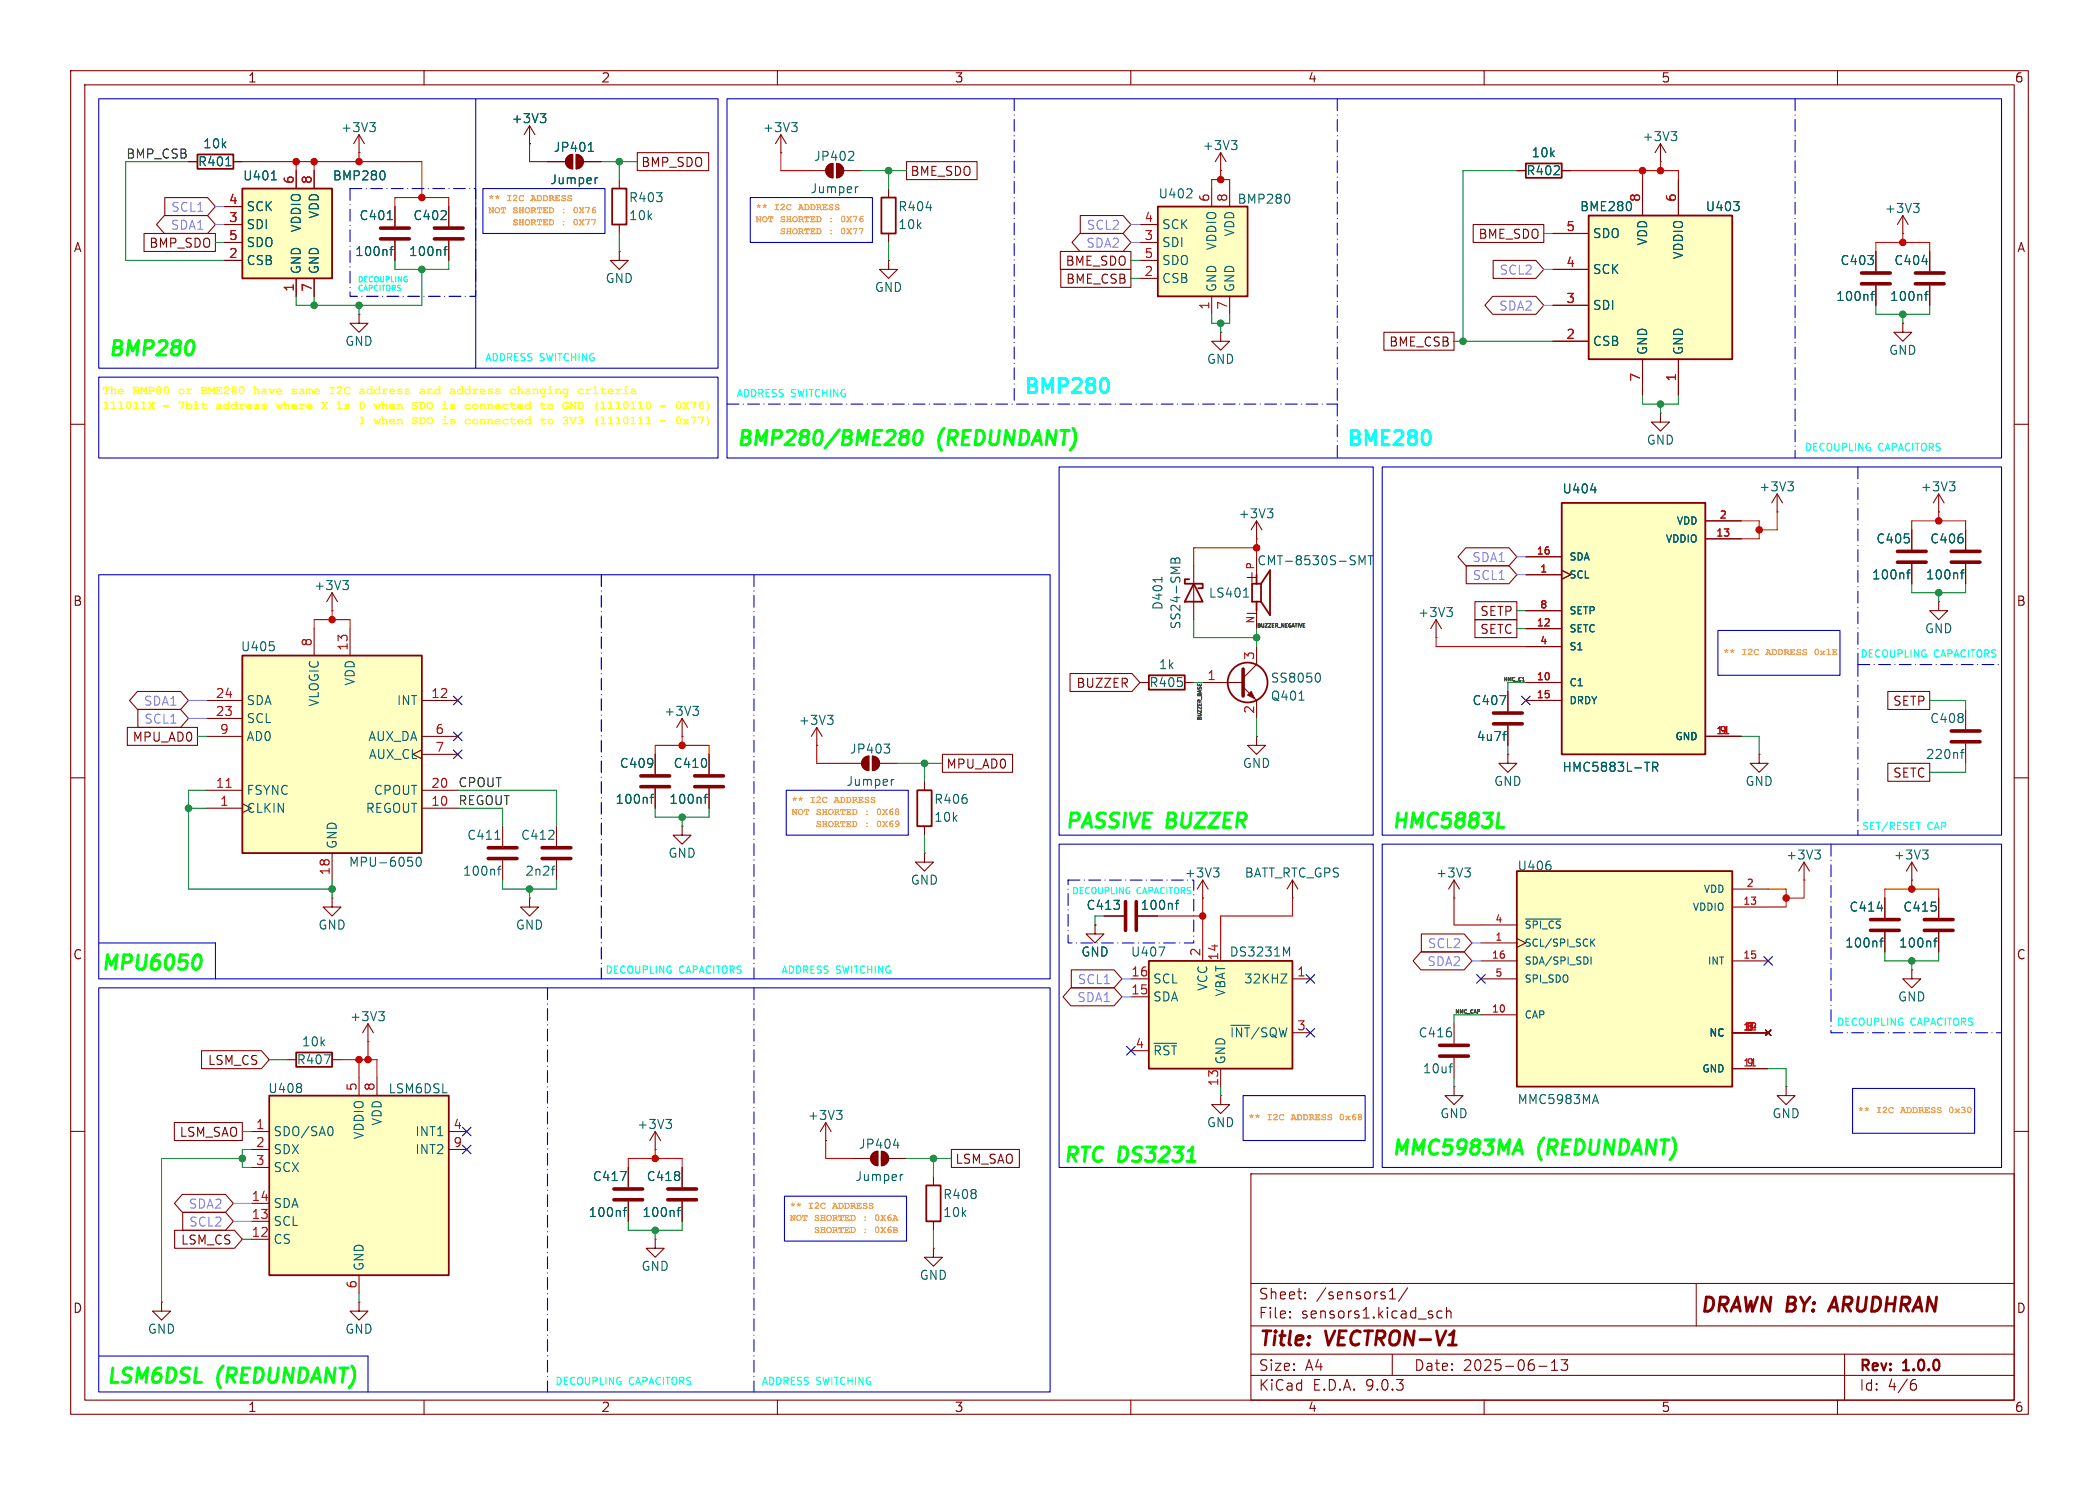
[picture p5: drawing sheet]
<svg xmlns="http://www.w3.org/2000/svg" width="297mm" height="210mm" viewBox="0 0 297 210" stroke-linecap="round" stroke-linejoin="round" font-family="sans-serif">
<defs><g id="words">
<g font-size="2.8" fill="#0f0">
<text x="15.2" y="50.9">BMP280</text>
<text x="104.1" y="63.6">BMP280/BME280</text>
<text x="132.8" y="63.6">(REDUNDANT)</text>
<text x="150.6" y="117.7">PASSIVE</text>
<text x="165.2" y="117.7">BUZZER</text>
<text x="196.8" y="117.7">HMC5883L</text>
<text x="14.2" y="137.8">MPU6050</text>
<text x="150.4" y="165">RTC DS3231</text>
<text x="196.8" y="163.9">MMC5983MA</text>
<text x="217.7" y="163.9">(REDUNDANT)</text>
<text x="15" y="196.2">LSM6DSL</text>
<text x="30.8" y="196.2">(REDUNDANT)</text>
</g>
<g font-size="2.8" fill="#0ff">
<text x="144.8" y="56.2">BMP280</text>
<text x="190.5" y="63.6">BME280</text>
</g>
<g font-size="2.8" fill="#840000">
<text x="178" y="190.9">Title:</text>
<text x="187.7" y="190.9">VECTRON-V1</text>
<text x="240.5" y="186.1">DRAWN BY:</text>
<text x="259.9" y="186.1">ARUDHRAN</text>
</g>
<text font-size="2.5" fill="#006464" x="176" y="82.6">+</text>
<text font-size="2.5" fill="#a90000" x="176" y="87.7">-</text>
<g font-size="2.1" fill="#840000">
<text x="178" y="184">Sheet:</text>
<text x="186.2" y="184">/sensors1/</text>
<text x="178" y="186.7">File:</text>
<text x="184.1" y="186.7">sensors1.kicad_sch</text>
<text x="178" y="196.9">KiCad</text>
<text x="178" y="194.1">Size:</text>
<text x="184.7" y="194.1">A4</text>
<text x="185.7" y="196.9">E.D.A.</text>
<text x="193.3" y="196.9">9.0.3</text>
<text x="200" y="194.1">Date:</text>
<text x="207" y="194.1">2025-06-13</text>
<text x="263" y="194.3">Rev:</text>
<text x="263" y="196.9">Id:</text>
<text x="267.1" y="196.9">4/6</text>
<text x="269.4" y="194.3">1.0.0</text>
</g>
<g font-size="1.8" fill="#840000">
<text x="35" y="11.9">1</text>
<text x="85" y="11.9">2</text>
<text x="135" y="11.9">3</text>
<text x="185" y="11.9">4</text>
<text x="235" y="11.9">5</text>
<text x="285" y="11.9">6</text>
<text x="90.6" y="23.8">BMP_SDO</text>
<text x="128.7" y="25.1">BME_SDO</text>
<text x="10.3" y="35.9">A</text>
<text x="21" y="35.2">BMP_SDO</text>
<text x="209.1" y="34">BME_SDO</text>
<text x="285.3" y="35.9">A</text>
<text x="150.7" y="37.8">BME_SDO</text>
<text x="150.8" y="40.3">BME_CSB</text>
<text x="196.5" y="49.2">BME_CSB</text>
<text x="10.3" y="85.9">B</text>
<text x="209.4" y="89.9">SETC</text>
<text x="209.4" y="87.3">SETP</text>
<text x="285.3" y="85.9">B</text>
<text x="152.2" y="97.5">BUZZER</text>
<text x="267.8" y="100">SETP</text>
<text x="18.7" y="105.1">MPU_AD0</text>
<text x="133.8" y="108.9">MPU_AD0</text>
<text x="267.8" y="110.2">SETC</text>
<text x="10.3" y="135.9">C</text>
<text x="285.3" y="135.9">C</text>
<text x="29.3" y="150.8">LSM_CS</text>
<text x="25.3" y="161">LSM_SAO</text>
<text x="135.1" y="164.8">LSM_SAO</text>
<text x="25.5" y="176.2">LSM_CS</text>
<text x="10.3" y="185.9">D</text>
<text x="285.3" y="185.9">D</text>
<text x="35" y="199.9">1</text>
<text x="85" y="199.9">2</text>
<text x="135" y="199.9">3</text>
<text x="185" y="199.9">4</text>
<text x="235" y="199.9">5</text>
<text x="285" y="199.9">6</text>
</g>
<g font-size="1.8" fill="#006464">
<text x="72.3" y="17.6">+3V3</text>
<text x="27.9" y="23.7">R401</text>
<text x="28.7" y="21.2">10k</text>
<text x="48.2" y="18.9">+3V3</text>
<text x="78.2" y="21.7">JP401</text>
<text x="107.8" y="18.9">+3V3</text>
<text x="115.1" y="23">JP402</text>
<text x="170.1" y="21.4">+3V3</text>
<text x="216.6" y="22.5">10k</text>
<text x="232.3" y="20.2">+3V3</text>
<text x="34.3" y="25.7">U401</text>
<text x="47" y="25.7">BMP280</text>
<text x="77.8" y="26.3">Jumper</text>
<text x="88.9" y="28.8">R403</text>
<text x="114.6" y="27.5">Jumper</text>
<text x="163.8" y="28.3">U402</text>
<text x="175" y="29">BMP280</text>
<text x="215.9" y="25">R402</text>
<text x="34.8" y="30.1">SCK</text>
<text x="34.8" y="32.6">SDI</text>
<text x="34.8" y="35.2">SDO</text>
<text x="42.8" y="32.9" transform="rotate(-90 42.8 32.9)">VDDIO</text>
<text x="45.3" y="31" transform="rotate(-90 45.3 31)">VDD</text>
<text x="50.8" y="31.3">C401</text>
<text x="58.4" y="31.3">C402</text>
<text x="88.9" y="31.3">10k</text>
<text x="127" y="30.1">R404</text>
<text x="127" y="32.6">10k</text>
<text x="164.3" y="32.6">SCK</text>
<text x="164.3" y="35.2">SDI</text>
<text x="172.3" y="35.5" transform="rotate(-90 172.3 35.5)">VDDIO</text>
<text x="174.9" y="33.5" transform="rotate(-90 174.9 33.5)">VDD</text>
<text x="223.5" y="30.1">BME280</text>
<text x="225.3" y="33.9">SDO</text>
<text x="233.3" y="34.8" transform="rotate(-90 233.3 34.8)">VDD</text>
<text x="241.3" y="30.1">U403</text>
<text x="266.6" y="30.3">+3V3</text>
<text x="34.8" y="37.7">CSB</text>
<text x="42.8" y="38.9" transform="rotate(-90 42.8 38.9)">GND</text>
<text x="45.3" y="38.9" transform="rotate(-90 45.3 38.9)">GND</text>
<text x="50.2" y="36.4">100nf</text>
<text x="57.8" y="36.4">100nf</text>
<text x="85.6" y="40.2">GND</text>
<text x="123.7" y="41.5">GND</text>
<text x="164.3" y="37.7">SDO</text>
<text x="164.3" y="40.2">CSB</text>
<text x="172.3" y="41.4" transform="rotate(-90 172.3 41.4)">GND</text>
<text x="174.9" y="41.4" transform="rotate(-90 174.9 41.4)">GND</text>
<text x="225.3" y="39">SCK</text>
<text x="238.4" y="36.8" transform="rotate(-90 238.4 36.8)">VDDIO</text>
<text x="260.3" y="37.7">C403</text>
<text x="267.9" y="37.7">C404</text>
<text x="225.3" y="44">SDI</text>
<text x="259.7" y="42.8">100nf</text>
<text x="267.3" y="42.8">100nf</text>
<text x="48.8" y="49.1">GND</text>
<text x="170.7" y="51.7">GND</text>
<text x="225.3" y="49.1">CSB</text>
<text x="233.3" y="50.3" transform="rotate(-90 233.3 50.3)">GND</text>
<text x="238.4" y="50.3" transform="rotate(-90 238.4 50.3)">GND</text>
<text x="267.2" y="50.4">GND</text>
<text x="232.9" y="63.1">GND</text>
<text x="221" y="70">U404</text>
<text x="248.8" y="69.7">+3V3</text>
<text x="271.7" y="69.7">+3V3</text>
<text x="175.2" y="73.5">+3V3</text>
<text x="265.4" y="77.1">C405</text>
<text x="273" y="77.1">C406</text>
<text x="44.3" y="83.7">+3V3</text>
<text x="177.8" y="80.1">CMT-8530S-SMT</text>
<text x="264.8" y="82.1">100nf</text>
<text x="272.4" y="82.1">100nf</text>
<text x="164.7" y="86.4" transform="rotate(-90 164.7 86.4)">D401</text>
<text x="167.2" y="89.1" transform="rotate(-90 167.2 89.1)">SS24-SMB</text>
<text x="171" y="84.7">LS401</text>
<text x="200.6" y="87.5">+3V3</text>
<text x="272.3" y="89.8">GND</text>
<text x="34" y="92.3">U405</text>
<text x="163.9" y="94.8">1k</text>
<text x="34.8" y="99.9">SDA</text>
<text x="45.3" y="100" transform="rotate(-90 45.3 100)">VLOGIC</text>
<text x="50.4" y="97" transform="rotate(-90 50.4 97)">VDD</text>
<text x="56.1" y="99.9">INT</text>
<text x="93.9" y="101.4">+3V3</text>
<text x="162.5" y="97.4">R405</text>
<text x="179.7" y="99.3">Q401</text>
<text x="179.7" y="96.7">SS8050</text>
<text x="208.2" y="99.9">C407</text>
<text x="34.8" y="102.5">SCL</text>
<text x="34.8" y="105">AD0</text>
<text x="52" y="105">AUX_DA</text>
<text x="52.1" y="107.5">AUX_CL</text>
<text x="112.9" y="102.7">+3V3</text>
<text x="120.2" y="106.8">JP403</text>
<text x="208.9" y="105">4u7f</text>
<text x="272.4" y="107.5">220nf</text>
<text x="273" y="102.5">C408</text>
<text x="34.8" y="112.6">FSYNC</text>
<text x="52.8" y="112.6">CPOUT</text>
<text x="87" y="113.9">100nf</text>
<text x="87.6" y="108.8">C409</text>
<text x="94.6" y="113.9">100nf</text>
<text x="95.2" y="108.8">C410</text>
<text x="119.7" y="111.4">Jumper</text>
<text x="132.1" y="113.9">R406</text>
<text x="175.8" y="108.8">GND</text>
<text x="211.3" y="111.4">GND</text>
<text x="221" y="109.4">HMC5883L-TR</text>
<text x="246.9" y="111.4">GND</text>
<text x="34.8" y="115.2">CLKIN</text>
<text x="51.7" y="115.2">REGOUT</text>
<text x="66" y="119">C411</text>
<text x="73.6" y="119">C412</text>
<text x="132.1" y="116.4">10k</text>
<text x="47.9" y="120.1" transform="rotate(-90 47.9 120.1)">GND</text>
<text x="49.3" y="122.8">MPU-6050</text>
<text x="65.4" y="124.1">100nf</text>
<text x="74.2" y="124.1">2n2f</text>
<text x="94.5" y="121.5">GND</text>
<text x="128.8" y="125.3">GND</text>
<text x="167.5" y="124.3">+3V3</text>
<text x="176" y="124.3">BATT_RTC_GPS</text>
<text x="203.1" y="124.3">+3V3</text>
<text x="214.6" y="123.3">U406</text>
<text x="252.6" y="121.8">+3V3</text>
<text x="267.9" y="121.8">+3V3</text>
<text x="45" y="131.7">GND</text>
<text x="72.9" y="131.7">GND</text>
<text x="153.6" y="128.9">C413</text>
<text x="161.3" y="128.9">100nf</text>
<text x="261.6" y="129.1">C414</text>
<text x="269.2" y="129.1">C415</text>
<text x="152.9" y="135.5">GND</text>
<text x="159.9" y="135.5">U407</text>
<text x="173.9" y="135.5">DS3231M</text>
<text x="261" y="134.2">100nf</text>
<text x="268.6" y="134.2">100nf</text>
<text x="163.1" y="139.3">SCL</text>
<text x="163.1" y="141.8">SDA</text>
<text x="171" y="140.2" transform="rotate(-90 171 140.2)">VCC</text>
<text x="173.6" y="141" transform="rotate(-90 173.6 141)">VBAT</text>
<text x="175.9" y="139.3">32KHZ</text>
<text x="268.5" y="141.8">GND</text>
<text x="42.6" y="148.2">10k</text>
<text x="49.4" y="144.6">+3V3</text>
<text x="163.1" y="149.5">~{RST}</text>
<text x="173.9" y="146.9">~{INT}/SQW</text>
<text x="200.6" y="146.9">C416</text>
<text x="37.9" y="154.8">U408</text>
<text x="41.9" y="150.7">R407</text>
<text x="54.9" y="154.8">LSM6DSL</text>
<text x="173.6" y="150.6" transform="rotate(-90 173.6 150.6)">GND</text>
<text x="201.2" y="152">10uf</text>
<text x="38.6" y="160.9">SDO/SA0</text>
<text x="51.7" y="161.2" transform="rotate(-90 51.7 161.2)">VDDIO</text>
<text x="54.2" y="159.3" transform="rotate(-90 54.2 159.3)">VDD</text>
<text x="58.7" y="160.9">INT1</text>
<text x="90.1" y="159.9">+3V3</text>
<text x="114.2" y="158.6">+3V3</text>
<text x="170.7" y="159.6">GND</text>
<text x="203.7" y="158.3">GND</text>
<text x="214.6" y="156.3">MMC5983MA</text>
<text x="250.7" y="158.3">GND</text>
<text x="38.6" y="163.4">SDX</text>
<text x="38.6" y="166">SCX</text>
<text x="58.7" y="163.4">INT2</text>
<text x="83.8" y="167.2">C417</text>
<text x="91.4" y="167.2">C418</text>
<text x="120.9" y="167.2">Jumper</text>
<text x="121.4" y="162.7">JP404</text>
<text x="38.6" y="171">SDA</text>
<text x="38.6" y="173.6">SCL</text>
<text x="83.2" y="172.3">100nf</text>
<text x="90.8" y="172.3">100nf</text>
<text x="133.4" y="169.8">R408</text>
<text x="133.4" y="172.3">10k</text>
<text x="38.6" y="176.1">CS</text>
<text x="51.7" y="179.8" transform="rotate(-90 51.7 179.8)">GND</text>
<text x="90.7" y="179.9">GND</text>
<text x="130" y="181.2">GND</text>
<text x="20.8" y="188.8">GND</text>
<text x="48.8" y="188.8">GND</text>
</g>
<g font-size="1.8" fill="#0f0f0f">
<text x="17.8" y="22.5">BMP_CSB</text>
<text x="64.8" y="111.4">CPOUT</text>
<text x="64.8" y="114">REGOUT</text>
</g>
<g font-size="1.8" fill="#a90000">
<text x="32.3" y="29">4</text>
<text x="41.7" y="26.1" transform="rotate(-90 41.7 26.1)">6</text>
<text x="44.2" y="26.1" transform="rotate(-90 44.2 26.1)">8</text>
<text x="171.2" y="28.6" transform="rotate(-90 171.2 28.6)">6</text>
<text x="173.7" y="28.6" transform="rotate(-90 173.7 28.6)">8</text>
<text x="232.2" y="28.6" transform="rotate(-90 232.2 28.6)">8</text>
<text x="237.2" y="28.6" transform="rotate(-90 237.2 28.6)">6</text>
<text x="32.3" y="31.5">3</text>
<text x="32.3" y="34">5</text>
<text x="161.9" y="31.5">4</text>
<text x="161.9" y="34">3</text>
<text x="221.5" y="32.8">5</text>
<text x="32.3" y="36.6">2</text>
<text x="41.7" y="41.3" transform="rotate(-90 41.7 41.3)">1</text>
<text x="44.2" y="41.3" transform="rotate(-90 44.2 41.3)">7</text>
<text x="161.9" y="36.6">5</text>
<text x="161.9" y="39.1">2</text>
<text x="221.5" y="37.8">4</text>
<text x="171.2" y="43.9" transform="rotate(-90 171.2 43.9)">1</text>
<text x="173.7" y="43.9" transform="rotate(-90 173.7 43.9)">7</text>
<text x="221.5" y="42.9">3</text>
<text x="221.5" y="48">2</text>
<text x="232.2" y="54" transform="rotate(-90 232.2 54)">7</text>
<text x="237.2" y="54" transform="rotate(-90 237.2 54)">1</text>
<text x="44.2" y="91.5" transform="rotate(-90 44.2 91.5)">8</text>
<text x="49.3" y="92.1" transform="rotate(-90 49.3 92.1)">13</text>
<text x="177.5" y="93.4" transform="rotate(-90 177.5 93.4)">3</text>
<text x="30.4" y="98.8">24</text>
<text x="30.4" y="101.3">23</text>
<text x="60.9" y="98.8">12</text>
<text x="170.7" y="96.3">1</text>
<text x="177.5" y="101" transform="rotate(-90 177.5 101)">2</text>
<text x="31" y="103.9">9</text>
<text x="61.5" y="103.9">6</text>
<text x="61.5" y="106.4">7</text>
<text x="30.4" y="111.5">11</text>
<text x="60.9" y="111.5">20</text>
<text x="31" y="114">1</text>
<text x="60.9" y="114">10</text>
<text x="46.7" y="123.9" transform="rotate(-90 46.7 123.9)">18</text>
<text x="169.9" y="135.3" transform="rotate(-90 169.9 135.3)">2</text>
<text x="172.5" y="135.9" transform="rotate(-90 172.5 135.9)">14</text>
<text x="160" y="138.2">16</text>
<text x="160" y="140.7">15</text>
<text x="183.4" y="138.2">1</text>
<text x="160.6" y="148.3">4</text>
<text x="183.4" y="145.8">3</text>
<text x="50.5" y="154.4" transform="rotate(-90 50.5 154.4)">5</text>
<text x="53.1" y="154.4" transform="rotate(-90 53.1 154.4)">8</text>
<text x="172.5" y="153.7" transform="rotate(-90 172.5 153.7)">13</text>
<text x="36.1" y="159.8">1</text>
<text x="64.1" y="159.8">4</text>
<text x="36.1" y="162.3">2</text>
<text x="36.1" y="164.8">3</text>
<text x="64.1" y="162.3">9</text>
<text x="35.5" y="169.9">14</text>
<text x="35.5" y="172.5">13</text>
<text x="35.5" y="175">12</text>
<text x="50.5" y="182.3" transform="rotate(-90 50.5 182.3)">6</text>
</g>
<g font-size="1.8" fill="#7f7fff">
<text x="24.1" y="32.7">SDA1</text>
<text x="24.1" y="30.2">SCL1</text>
<text x="153.6" y="35.2">SDA2</text>
<text x="153.7" y="32.7">SCL2</text>
<text x="212.1" y="39.1">SCL2</text>
<text x="212" y="44.1">SDA2</text>
<text x="208.2" y="79.7">SDA1</text>
<text x="208.3" y="82.2">SCL1</text>
<text x="20.3" y="100">SDA1</text>
<text x="20.3" y="102.6">SCL1</text>
<text x="201.9" y="136.8">SDA2</text>
<text x="201.9" y="134.3">SCL2</text>
<text x="152.3" y="141.9">SDA1</text>
<text x="152.4" y="139.4">SCL1</text>
<text x="26.6" y="171.1">SDA2</text>
<text x="26.7" y="173.7">SCL2</text>
</g>
<g font-size="1.8" fill="#ff0">
<text x="14.5" y="56.2">The BMP80 or</text>
<text x="14.5" y="58.4">111011X</text>
<text x="25.1" y="58.4">7bit</text>
<text x="28.3" y="56.2">BME280 have</text>
<text x="30.5" y="58.4">address</text>
<text x="39" y="58.4">where</text>
<text x="41.1" y="56.2">same I2C</text>
<text x="45.4" y="58.4">X is</text>
<text x="50.7" y="56.2">address</text>
<text x="50.7" y="58.4">0 when SDO is</text>
<text x="59.2" y="56.2">and address</text>
<text x="65.6" y="58.4">connected</text>
<text x="72" y="56.2">changing</text>
<text x="76.3" y="58.4">to</text>
<text x="79.5" y="58.4">GND (1110110</text>
<text x="81.6" y="56.2">criteria</text>
<text x="95.5" y="58.4">0X76)</text>
<text x="50.7" y="60.5">1 when SDO is</text>
<text x="65.6" y="60.5">connected</text>
<text x="76.3" y="60.5">to</text>
<text x="79.5" y="60.5">3V3 (1110111</text>
<text x="95.5" y="60.5">0x77)</text>
</g>
<g font-size="1.4" fill="#f90">
<text x="71.6" y="28.8">I2C</text>
<text x="75.1" y="28.8">ADDRESS</text>
<text x="69.1" y="30.5">NOT SHORTED:</text>
<text x="72.5" y="32.3">SHORTED:</text>
<text x="81" y="32.3">0X77</text>
<text x="81" y="30.5">0X76</text>
<text x="106.9" y="31.8">NOT SHORTED:</text>
<text x="109.5" y="30.1">I2C</text>
<text x="110.3" y="33.5">SHORTED:</text>
<text x="112.9" y="30.1">ADDRESS</text>
<text x="118.9" y="33.5">0X77</text>
<text x="118.9" y="31.8">0X76</text>
<text x="246.4" y="93">I2C</text>
<text x="249.8" y="93">ADDRESS0x1E</text>
<text x="114.6" y="113.9">I2C</text>
<text x="118" y="113.9">ADDRESS</text>
<text x="112" y="115.6">NOT SHORTED:</text>
<text x="115.4" y="117.3">SHORTED:</text>
<text x="124" y="117.3">0X69</text>
<text x="124" y="115.6">0X68</text>
<text x="179.2" y="158.8">I2C</text>
<text x="182.6" y="158.8">ADDRESS0x68</text>
<text x="265.4" y="157.8">I2C</text>
<text x="268.9" y="157.8">ADDRESS0x30</text>
<text x="111.8" y="173">NOT SHORTED:</text>
<text x="114.3" y="171.3">I2C</text>
<text x="117.7" y="171.3">ADDRESS</text>
<text x="123.7" y="173">0X6A</text>
<text x="115.2" y="174.7">SHORTED:</text>
<text x="123.7" y="174.7">0X6B</text>
</g>
<g font-size="1.4" fill="#0ff">
<text x="68.6" y="51.3">ADDRESS SWITCHING</text>
<text x="104.1" y="56.4">ADDRESS SWITCHING</text>
<text x="255.3" y="64">DECOUPLING</text>
<text x="265.8" y="64">CAPACITORS</text>
<text x="263.1" y="93.2">DECOUPLING</text>
<text x="273.7" y="93.2">CAPACITORS</text>
<text x="263.4" y="117.6">SET/RESET</text>
<text x="272.7" y="117.6">CAP</text>
<text x="85.6" y="137.9">DECOUPLING</text>
<text x="96.1" y="137.9">CAPACITORS</text>
<text x="110.5" y="137.9">ADDRESS SWITCHING</text>
<text x="259.8" y="145.3">DECOUPLING</text>
<text x="270.4" y="145.3">CAPACITORS</text>
<text x="78.5" y="196.1">DECOUPLING</text>
<text x="89" y="196.1">CAPACITORS</text>
<text x="107.7" y="196.1">ADDRESS SWITCHING</text>
</g>
<g font-size="1.4" fill="#006464">
<text x="235.6" y="76.9">VDDIO</text>
<text x="237.1" y="74.4">VDD</text>
<text x="222" y="79.5">SDA</text>
<text x="222" y="82">SCL</text>
<text x="222" y="87.1">SETP</text>
<text x="222" y="89.6">SETC</text>
<text x="222" y="92.2">S1</text>
<text x="222" y="97.3">C1</text>
<text x="222" y="99.8">DRDY</text>
<text x="236.9" y="104.9">GND</text>
<text x="215.6" y="131.5">~{SPI_CS}</text>
<text x="239.4" y="129">VDDIO</text>
<text x="240.9" y="126.5">VDD</text>
<text x="215.6" y="134.1">SCL/SPI_SCK</text>
<text x="215.6" y="136.6">SDA/SPI_SDI</text>
<text x="241.5" y="136.6">INT</text>
<text x="215.6" y="139.2">SPI_SDO</text>
<text x="215.6" y="144.2">CAP</text>
<text x="241.8" y="146.8">NC</text>
<text x="240.7" y="151.9">GND</text>
</g>
<g font-size="1.4" fill="#a90000">
<text x="242.7" y="75.9">13</text>
<text x="243.2" y="73.4">2</text>
<text x="177.5" y="80.6" transform="rotate(-90 177.5 80.6)">P</text>
<text x="217.3" y="78.5">16</text>
<text x="217.8" y="81">1</text>
<text x="217.3" y="88.6">12</text>
<text x="217.8" y="86.1">8</text>
<text x="217.8" y="91.2">4</text>
<text x="217.3" y="96.3">10</text>
<text x="217.3" y="98.8">15</text>
<text x="243.2" y="103.9">9</text>
<text x="247" y="125.5">2</text>
<text x="211.5" y="130.6">4</text>
<text x="246.6" y="128">13</text>
<text x="211" y="135.6">16</text>
<text x="211.5" y="133.1">1</text>
<text x="246.6" y="135.6">15</text>
<text x="211" y="143.3">10</text>
<text x="211.5" y="138.2">5</text>
<text x="247" y="145.8">34</text>
<text x="247" y="145.8">7</text>
<text x="247" y="150.9">9</text>
</g>
<g font-size="1.2" fill="#0ff">
<text x="151.6" y="126.7">DECOUPLING</text>
<text x="160.9" y="126.7">CAPACITORS</text>
</g>
<g font-size="1.1" fill="#0ff">
<text x="50.5" y="40.1">DECOUPLING</text>
<text x="50.5" y="41.4">CAPCITORS</text>
</g>
<g font-size=".7" fill="#0f0f0f">
<text x="177.8" y="88.8">BUZZER_NEGATIVE</text>
<text x="212.5" y="96.4">HMC_C1</text>
<text x="170" y="102.1" transform="rotate(-90 170 102.1)">BUZZER_BASE</text>
<text x="205.7" y="143.4">MMC_CAP</text>
</g>
</g></defs>
<g fill="none" stroke="#840000" stroke-width=".15">
<path d="M10 10h277v190h-277zM12 12h273v186h-273zM60 10v2M110 10v2M160 10v2M210 10v2M260 10v2M10 60h2M285 60h2M10 110h2M285 110h2M10 160h2"/>
<path d="M177 166h108v32h-108zM285 160h2M60 198v2M110 198v2M160 198v2M177 194.5h108M177 191.5h108M177 187.5h108M177 181.5h108M182.5 186.3h.1l-.1 .1M182.5 186.3v.1M182.5 185.5v.1"/>
<path d="M182.5 185.5h.1l-.1 .1M184.7 183.6v.1M184.7 183.6h-.1l.1 .1M184.7 182.8v.1M184.7 182.8h-.1l.1 .1M196.6 183.7h.9M196.6 182.6l.4-.4v1.5M197 191.5v3M199.2 182.1l-1.3 2M204 185.5l-.4-.1-.3 .3v.4l.2 .2 .1 .1 .4-.1M204.7 185.5a.37 .37 0 0 1 .6 .1v.8M204.7 184.9v1.5"/>
<path d="M210 198v2M217.7 193.2h1.2M219.5 193.8h.9M219.5 192.7l.5-.4v1.5M220.9 192.3h.9l-.5 .6a.41 .41 0 0 1 .5 .3v.3l-.1 .2-.6 .1-.2-.1M240 181.5v6M260 198v2M261 191.5v6.5M270.6 195.7h.4l.2 .3-.1 .5-.2 .1h-.3M271 195.1l-.4 .1"/>
</g>
<path d="M259.6 183.4l-.9 2" fill="none" stroke="#840000" stroke-width=".4"/>
<g fill="#fff">
<path d="M111.3 111.8h17.2v6.3h-17.2z"/>
<path d="M106.2 27.9h17.2v6.4h-17.2z"/>
<path d="M262.1 153.9h17.3v6.4h-17.3z"/>
<path d="M243.1 89.2h17.2v6.3h-17.2z"/>
<path d="M68.3 26.7h17.3v6.3h-17.3z"/>
<path d="M175.9 154.9h17.3v6.4h-17.3z"/>
<path d="M111 169.2h17.3v6.3h-17.3z"/>
</g>
<g fill="none" stroke="#840000" stroke-width=".15">
<path d="M26.7 22.9h1.2M33 22.9h1.3M63.5 29.2v2.8M63.5 34v2.8M77.5 22.9h2.5M80.3 22.1l.4-.2 .3-.1v2.1a1.02 1.02 0 0 1-.9-.7 1.02 1.02 0 0 1 .2-1.1zM81.5 21.8a1.02 1.02 0 0 1 1 1.1 1.02 1.02 0 0 1-1 1zM82.5 22.9h2.6M87.6 35.6v1.2h-1.2l1.2 1.3 1.3-1.3h-1.3M87.6 35.6h.1M50.8 44.5v1.2h1.3l-1.3 1.3-1.3-1.3h1.3M50.8 44.5h.1"/>
<path d="M234.9 58.4v1.3h1.3l-1.3 1.3-1.2-1.3h1.2M234.9 58.4h.1M269.2 45.7v1.3h1.3l-1.3 1.3-1.2-1.3h1.2M269.2 45.7h.1M274.3 85.1v1.3h1.3l-1.3 1.2-1.3-1.2h1.3M274.3 85.1h.1M278.1 100.3v2.8M278.1 105.2v2.8M92.7 175.3v1.2h1.3l-1.3 1.3-1.3-1.3h1.3M92.7 175.3h.1M50.8 184.2v1.2h1.3l-1.3 1.3-1.3-1.3h1.3M50.8 184.2h.1"/>
</g>
<path d="M27.9 21.8h5.1v2.1h-5.1z" fill="none" stroke="#840000" stroke-width=".25"/>
<path d="M32 23.4h.7M62.8 35.3h.5M63.3 34.9h-.3v.2v1M83.2 21.4h.8M83.5 20.3l.1-.2v1.3M84.6 25.1l-.3 .2M277.4 106.4h.5M277.9 106l-.2 .1-.1 .1v1.1" fill="none" stroke="#006464" stroke-width=".15"/>
<g fill="#840000" stroke="#840000" stroke-width=".15">
<path d="M81.5 21.8a1.02 1.02 0 0 1 1 1.1 1.02 1.02 0 0 1-1 1z"/>
<path d="M80.3 22.1l.4-.2 .3-.1v2.1a1.02 1.02 0 0 1-.9-.7 1.02 1.02 0 0 1 .2-1.1z"/>
</g>
<path d="M61.5 32.3h4M61.5 33.8h4M276.1 103.4h4.1M276.1 104.9h4.1" fill="none" stroke="#840000" stroke-width=".51"/>
<path d="M38.1 154.9h25.4v25.4h-25.4z" fill="#ffffc2"/>
<path d="M38.1 154.9h25.4v25.4h-25.4z" fill="none" stroke="#840000" stroke-width=".25"/>
<g fill="none" stroke="#840000" stroke-width=".15">
<path d="M50.8 19.1v2.5M50.8 19.1l-.8 1.2M50.8 19.1l.8 1.2M74.9 17.8l.8 1.3M74.9 17.8l-.7 1.3M74.9 17.8v2.5M50.8 21.6h.1M55.9 29.2v2.8M55.9 34v2.8M74.9 20.3h.1M114.3 24.1h2.5M117.1 23.4l.4-.2 .4-.1v2a1.02 1.02 0 0 1-1-.6 1.02 1.02 0 0 1 .2-1.1z"/>
<path d="M118.4 23.1a1.02 1.02 0 0 1 1 1 1.02 1.02 0 0 1-1 1zM119.4 24.1h2.5M50.8 152.4v2.5M53.3 152.4v2.5M35.6 160h2.5M35.6 162.6h2.5M35.6 165.1h2.5M35.6 170.2h2.5M35.6 172.7h2.5M35.6 175.3h2.5M63.5 160h2.5M63.5 162.6h2.5"/>
<path d="M96.5 165.1v2.8M96.5 169.9v2.8M50.8 180.3v2.6"/>
</g>
<g fill="none" stroke="#006464" stroke-width=".15">
<path d="M52.3 17.3h.8l-.4 .5M52.9 17.8l.2 .3v.3l-.2 .2M76.4 16.1h.8l-.4 .5M77 16.6l.2 .2v.3l-.2 .2M54.8 31.1h.7M55.2 35.3h.4M55.6 34.9h-.2l-.1 .2v1M120.6 21.4l.2 .2-.1 .4-.7 .7h.8M121.4 26.4l-.3 .1M42.6 153.4v.3M42.6 153.9v.5M46.8 159.3a.79 .79 0 0 1 0 1.3"/>
<path d="M95.8 171.2h.5M96.3 170.8h-.3v.1v1.1"/>
</g>
<path d="M53.8 32.3h4.1M53.8 33.8h4.1M94.5 168.1h4.1M94.5 169.7h4.1" fill="none" stroke="#840000" stroke-width=".51"/>
<g fill="#840000" stroke="#840000" stroke-width=".15">
<path d="M118.4 23.1a1.02 1.02 0 0 1 1 1 1.02 1.02 0 0 1-1 1z"/>
<path d="M117.1 23.4l.4-.2 .4-.1v2a1.02 1.02 0 0 1-1-.6 1.02 1.02 0 0 1 .2-1.1z"/>
</g>
<path d="M34.3 92.7h25.4v28h-25.4z" fill="#ffffc2"/>
<path d="M34.3 92.7h25.4v28h-25.4z" fill="none" stroke="#840000" stroke-width=".25"/>
<g fill="none" stroke="#840000" stroke-width=".15">
<path d="M110.5 19.1l.8 1.2M110.5 19.1l-.8 1.2M110.5 19.1v2.5M110.5 21.6h.1M270.5 74.9v2.8M270.5 79.8v2.8M29.2 99.1h5.1M44.4 88.9v3.8M49.5 88.9v3.8M59.7 99.1h5.1M29.2 101.6h5.1M29.2 104.1h5.1"/>
<path d="M29.2 111.8h5.1M29.2 114.3h5.1M59.7 106l-1.3 .7 1.3 .6M59.7 104.1h5.1M59.7 111.8h5.1M59.7 114.3h5.1M59.7 106.7h5.1M47 120.7v3.8"/>
</g>
<path d="M32 111.3h.7" fill="none" stroke="#a90000" stroke-width=".15"/>
<path d="M112 17.3h.8l-.4 .5M112.5 17.8l.3 .3v.3l-.3 .2M38.8 91.4v.5M269.8 81h.5M270.3 80.6l-.3 .1v.1v1.1M57.7 121.2h.6M58.3 121.8l.1 .2v.3l-.1 .1M59.1 121.3l.1-.1a.69 .69 0 0 1 .3 1.2l-.2 .1a.69 .69 0 0 1-.3-1.1z" fill="none" stroke="#006464" stroke-width=".15"/>
<path d="M268.5 78h4M268.5 79.5h4" fill="none" stroke="#840000" stroke-width=".51"/>
<path d="M162.6 135.9h20.3v15.2h-20.3z" fill="#ffffc2"/>
<path d="M162.6 135.9h20.3v15.2h-20.3z" fill="none" stroke="#840000" stroke-width=".25"/>
<g fill="none" stroke="#840000" stroke-width=".15">
<path d="M278.1 74.9v2.8M278.1 79.8v2.8M47 86.4h.1M47 83.8l-.8 1.3M47 83.8l.8 1.3M47 83.8v2.6M96.5 104.1h.1M96.5 101.6l-.7 1.3M96.5 101.6l.8 1.3M96.5 101.6v2.5M177.8 104.1v1.3h1.3l-1.3 1.3-1.3-1.3h1.3M177.8 104.1h.1"/>
<path d="M213.4 106.7v1.3h1.2l-1.2 1.2-1.3-1.2h1.3M213.4 106.7h.1M74.9 127v1.3h1.3l-1.3 1.2-1.2-1.2h1.2M74.9 127h.1M160 138.4h2.6M170.2 133.4v2.5M172.7 133.4v2.5M182.9 127h.1M182.9 138.4h2.5M182.9 124.5l-.8 1.2M182.9 124.5l.7 1.2M182.9 124.5v2.5"/>
<path d="M116.8 158.8l.8 1.2M116.8 158.8l-.7 1.2M116.8 158.8v2.5M160 141h2.6M160 148.6h2.6M172.7 154.9v1.3h1.3l-1.3 1.3-1.3-1.3h1.3M172.7 154.9h.1M172.7 151.1v2.6M182.9 146.1h2.5M205.7 153.7v1.2h1.3l-1.3 1.3-1.2-1.3h1.2M205.7 153.7h.1M92.7 162.6h.1"/>
<path d="M92.7 160l-.8 1.3M92.7 160l.8 1.3M92.7 160v2.6M116.8 161.3h.1"/>
</g>
<g fill="none" stroke="#006464" stroke-width=".15">
<path d="M48.5 82.1h.8l-.4 .5M49 82.6l.3 .2v.3l-.3 .3M98 99.9h.8l-.4 .5M277.4 81h.5M277.9 80.6l-.2 .1-.1 .1v1.1M98.6 100.4l.2 .2v.3l-.2 .3M164 133.9h.8l-.5 1.3M181.2 137.7h.9l-.9 1.3h.9M182 134.8l.5-.9v1.3M94.2 158.3h.8l-.4 .5M94.8 158.8l.2 .2v.3l-.2 .3M118.4 157h.7l-.4 .5"/>
<path d="M118.9 157.5l.2 .3v.3l-.2 .2M163.3 147.5h3.2"/>
</g>
<path d="M276.1 78h4.1M276.1 79.5h4.1" fill="none" stroke="#840000" stroke-width=".51"/>
<path d="M221 71.1h20.3v35.6h-20.3z" fill="#ffffc2"/>
<path d="M221 71.1h20.3v35.6h-20.3zM162.6 95.5h5v2h-5zM168.3 81.9h-.7v.7h2.6v.6h-.7M168.9 82.6l1.3 2.5h-2.6zM129.8 111.8h2v5h-2zM41.9 148.8h5.1v2.1h-5.1zM131.1 167.6h2v5.1h-2z" fill="none" stroke="#840000" stroke-width=".25"/>
<g fill="none" stroke="#840000" stroke-width=".15">
<path d="M177.8 76.2h.1M177.8 73.7l.8 1.2M177.8 73.7l-.8 1.2M177.8 73.7v2.5M215.9 78.7h5.1M241.3 73.7h5.1M241.3 76.2h5.1M161.3 96.5h1.3M167.6 96.5h1.3M168.9 80v7.6M215.9 81.3h5.1M215.9 86.4h5.1"/>
<path d="M215.9 88.9h5.1M215.9 91.4h5.1M215.9 96.5h5.1M215.9 99.1h5.1M221 80.6l1.2 .7-1.2 .6M71.1 116.8v2.8M78.7 116.8v2.8M92.7 106.7v2.8M92.7 111.5v2.8M96.5 116.8v1.3h1.3l-1.3 1.3-1.3-1.3h1.3M96.5 116.8h.1M100.3 106.7v2.8"/>
<path d="M100.3 111.5v2.8M115.6 105.4h.1M115.6 102.9l.7 1.2M115.6 102.9l-.8 1.2M115.6 102.9v2.5M119.4 108h2.5M122.2 107.2l.4-.2 .3-.1v2.1a1.02 1.02 0 0 1-.9-.7 1.02 1.02 0 0 1 .2-1.1zM123.4 106.9a1.02 1.02 0 0 1 1.1 1.1 1.02 1.02 0 0 1-1.1 1zM124.5 108h2.5M130.8 110.5v1.3M130.8 116.8v1.3M241.3 104.1h5.1"/>
<path d="M248.9 106.7v1.3h1.3l-1.3 1.2-1.3-1.2h1.3M248.9 106.7h.1M47 127v1.3h1.3l-1.3 1.2-1.3-1.2h1.3M47 127h.1M71.1 121.7v2.8M78.7 121.7v2.8M130.8 120.7v1.2h-1.3l1.3 1.3 1.3-1.3h-1.3M130.8 120.7h.1M170.2 127h.1M170.2 124.5l-.8 1.2M170.2 124.5l.7 1.2M170.2 124.5v2.5"/>
<path d="M40.6 149.9h1.3M47 149.9h1.3M52.1 147.3h.1M52.1 144.8l-.8 1.3M52.1 144.8l.7 1.3M52.1 144.8v2.5M252.7 153.7v1.2h1.3l-1.3 1.3-1.2-1.3h1.2M252.7 153.7h.1M120.6 163.8h2.6M123.5 163.1l.4-.2 .3-.1v2a1.02 1.02 0 0 1-.9-.6 1.02 1.02 0 0 1 .2-1.1zM124.7 162.8a1.02 1.02 0 0 1 1 1 1.02 1.02 0 0 1-1 1zM125.7 163.8h2.6"/>
<path d="M132.1 166.4v1.2M132.1 172.7v1.3M22.9 184.2v1.2h1.2l-1.2 1.3-1.3-1.3h1.3M22.9 184.2h.1"/>
</g>
<path d="M244 103.8h.6" fill="none" stroke="#a90000" stroke-width=".15"/>
<g fill="none" stroke="#006464" stroke-width=".15">
<path d="M165.8 79h.2l.3 .2a.34 .34 0 0 1 .3-.3 .34 .34 0 0 1 .3 .2v.5h-1.2v-.4zM166.3 79.2v.4M179.3 72h.8l-.4 .4M179.9 72.4l.2 .3v.3l-.2 .2M225.1 69.3h.8M164.4 81.6v.7M70 118.7h.8M92 112.8h.5M92.5 112.3l-.3 .1v.1v1.1M99.6 112.8h.5M100.1 112.3l-.2 .1-.1 .1v1.1M117.1 101.2h.8l-.5 .4"/>
<path d="M117.6 101.6l.3 .3v.3l-.3 .2M125.1 105.2h.8l-.4 .5M125.6 105.7l.3 .3v.3l-.3 .2M126.5 110.2l-.3 .1M233.9 108.5l.6-.1 .1-.2-.1-.3-.2-.1h-.4v1.3M234.2 108.5l.4 .6M70.4 122.9h.5M70.9 122.5l-.3 .1v.1v1.1M78 122.9h.5M78.5 122.5l-.2 .1M171.7 122.8h.8l-.4 .4M172.2 123.2l.3 .3v.3l-.3 .2"/>
<path d="M45.9 149.2h.8l-.5 1.2M53.6 143.1h.8l-.5 .5M54.1 143.6l.3 .2v.3l-.3 .2M126.4 162h.8M127 161.5v.9M127.8 166.1l-.3 .1"/>
</g>
<path d="M69.1 119.9h4.1M76.7 119.9h4.1M90.7 109.7h4M90.7 111.3h4M98.3 109.7h4.1M98.3 111.3h4.1M69.1 121.4h4.1M76.7 121.4h4.1" fill="none" stroke="#840000" stroke-width=".51"/>
<g fill="#840000" stroke="#840000" stroke-width=".15">
<path d="M123.4 106.9a1.02 1.02 0 0 1 1.1 1.1 1.02 1.02 0 0 1-1.1 1z"/>
<path d="M122.2 107.2l.4-.2 .3-.1v2.1a1.02 1.02 0 0 1-.9-.7 1.02 1.02 0 0 1 .2-1.1z"/>
<path d="M124.7 162.8a1.02 1.02 0 0 1 1 1 1.02 1.02 0 0 1-1 1z"/>
<path d="M123.5 163.1l.4-.2 .3-.1v2a1.02 1.02 0 0 1-.9-.6 1.02 1.02 0 0 1 .2-1.1z"/>
</g>
<path d="M34.3 26.7h12.7v12.7h-12.7z" fill="#ffffc2"/>
<g fill="none" stroke="#840000" stroke-width=".25">
<path d="M34.3 26.7h12.7v12.7h-12.7zM86.6 26.7h2v5.1h-2zM124.7 27.9h2v5.1h-2z"/>
<circle cx="176.5" cy="96.5" r="2.82"/>
</g>
<g fill="none" stroke="#840000" stroke-width=".15">
<path d="M31.7 29.2h2.6M31.7 31.8h2.6M31.7 34.3h2.6M31.7 36.8h2.6M41.9 24.1v2.6M41.9 39.4v2.5M44.4 24.1v2.6M44.4 39.4v2.5M87.6 25.4v1.3M87.6 31.8v1.2M125.7 36.8v1.3h-1.2l1.2 1.3 1.3-1.3h-1.3M125.7 36.8h.1"/>
<path d="M125.7 26.7v1.2M125.7 33v1.3M234.9 22.9h.1M234.9 20.3l-.7 1.3M234.9 20.3l.8 1.3M234.9 20.3v2.6M265.4 35.6v2.8M269.2 33h.1M269.2 30.5l-.7 1.3M269.2 30.5l.8 1.3M269.2 30.5v2.5M265.4 40.4v2.8"/>
<path d="M251.5 72.4h.1M251.5 69.9l-.8 1.2M251.5 69.9l.7 1.2M251.5 69.9v2.5M274.3 72.4h.1M274.3 69.9l-.7 1.2M274.3 69.9l.8 1.2M274.3 69.9v2.5M170.2 96.5h5.7M175.9 97.2l1.9 1.9v2.5M177.8 91.4v2.6l-1.9 1.9M154.9 130.8v1.3h1.3l-1.3 1.3-1.2-1.3h1.2"/>
<path d="M154.9 130.8h.1M156.2 129.5h2.8M161 129.5h2.8M255.3 124.5h.1M255.3 121.9l-.8 1.3M255.3 121.9l.7 1.3M255.3 121.9v2.6M266.7 127v2.8M266.7 131.8v2.8M270.5 137.2v1.2h1.3l-1.3 1.3-1.3-1.3h1.3M270.5 137.2h.1M270.5 124.5h.1"/>
<path d="M270.5 121.9l-.8 1.3M270.5 121.9l.8 1.3M270.5 121.9v2.6M274.3 127v2.8M274.3 131.8v2.8M205.7 144.8v2.8M205.7 149.6v2.8M88.9 165.1v2.8M88.9 169.9v2.8M132.1 176.5v1.3h-1.3l1.3 1.3 1.2-1.3h-1.2M132.1 176.5h.1"/>
</g>
<g fill="none" stroke="#006464" stroke-width=".15">
<path d="M236.5 18.6h.7l-.4 .5M237 19.1l.2 .2v.3l-.2 .3M38.4 25.4h.7M54.3 24.2l.2 .4v.4l-.2 .4M131 29.4h.8M270.8 28.8h.7l-.4 .5M271.3 29.3l.2 .2v.3l-.2 .2M264.7 41.6h.5M265.2 41.2l-.2 .1-.1 .1v1.1M253 68.1h.8l-.5 .5M253.5 68.6l.3 .3v.3l-.3 .2M275.8 68.1h.8l-.4 .5"/>
<path d="M276.4 68.6l.2 .3v.3l-.2 .2M183.8 99h.7M186.5 95.2a.79 .79 0 0 1 0 1.3M166.3 127.7h.5M166.8 127.3l-.3 .1v.1v1.1M256.8 120.2h.8l-.5 .5M257.3 120.7l.3 .2v.3l-.3 .3M265.6 128.4h.8M266 133.1h.5M266.5 132.7h-.3v.1v1.1M272 120.2h.8l-.4 .5M272.6 120.7l.2 .2v.3l-.2 .3"/>
<path d="M273.6 133.1h.5M274.1 132.7h-.3v.1v1.1M205 150.9h.5M205.5 150.4l-.2 .1M87.8 165.7h.8l-.5 1.2M88.2 171.2h.5M88.7 170.8h-.3v.1v1.1"/>
</g>
<g fill="none" stroke="#840000" stroke-width=".51">
<path d="M263.4 38.6h4.1M263.4 40.1h4.1M175.9 94.6v3.8M159.3 127.5v4.1M160.8 127.5v4.1M264.7 130h4M264.7 131.6h4M272.3 130h4.1M272.3 131.6h4.1M203.7 147.8h4.1M203.7 149.4h4.1M86.9 168.1h4"/>
<path d="M86.9 169.7h4"/>
</g>
<path d="M176.5 98.3l.5-.5 .5 1z" fill="#840000" stroke="#840000" stroke-width=".15"/>
<path d="M214.6 123.2h30.5v30.5h-30.5z" fill="#ffffc2"/>
<path d="M214.6 123.2h30.5v30.5h-30.5z" fill="none" stroke="#840000" stroke-width=".25"/>
<g fill="none" stroke="#840000" stroke-width=".15">
<path d="M205.7 127h.1M205.7 124.5l-.7 1.2M205.7 124.5l.8 1.2M205.7 124.5v2.5M209.5 130.8h5.1M209.5 133.4h5.1M209.5 135.9h5.1M209.5 138.4h5.1M214.6 132.7l1.3 .7-1.3 .6M245.1 135.9h5.1M245.1 125.7h5.1M245.1 128.3h5.1"/>
<path d="M209.5 143.5h5.1M245.1 146.1h5.1M245.1 151.1h5.1M249.8 145.7l.8 .7M250.6 145.7l-.8 .7"/>
</g>
<path d="M207.3 122.8h.7l-.4 .4M207.8 123.2l.2 .3v.3l-.2 .2M215.8 130h5.1M219.4 122.4v.5M225.1 135.3v1.1M225.2 133.2l.5 .6M225.7 132.8l-.6 .6M225.4 155.7h.6M225.7 154.8l.5 1.3" fill="none" stroke="#006464" stroke-width=".15"/>
<path d="M247.8 150.7h.6" fill="none" stroke="#a90000" stroke-width=".15"/>
<path d="M163.8 29.2h12.7v12.7h-12.7z" fill="#ffffc2"/>
<path d="M163.8 29.2h12.7v12.7h-12.7zM215.9 23.1h5.1v2h-5.1z" fill="none" stroke="#840000" stroke-width=".25"/>
<path d="M161.3 31.8h2.5M161.3 34.3h2.5M161.3 36.8h2.5M161.3 39.4h2.5M171.4 26.7v2.5M174 26.7v2.5M214.6 24.1h1.3M221 24.1h1.2M171.4 41.9v2.6M174 41.9v2.6" fill="none" stroke="#840000" stroke-width=".15"/>
<path d="M167.9 28h.8M168.6 26.8v.4M182.3 27.5l.2 .5v.3l-.2 .4" fill="none" stroke="#006464" stroke-width=".15"/>
<path d="M224.8 30.5h20.3v20.3h-20.3z" fill="#ffffc2"/>
<path d="M224.8 30.5h20.3v20.3h-20.3zM177.2 82.6v2.5h1.2M177.8 82.6h.6M177.8 85.1v1.3M178.4 82.6v2.5M178.4 82.6l1.3-2v6.4l-1.3-1.9" fill="none" stroke="#840000" stroke-width=".25"/>
<g fill="none" stroke="#840000" stroke-width=".15">
<path d="M20.4 33h10.1v2.6h-10.1zM23.3 30.5h6.1l1.1 1.3-1.1 1.2h-6.1l-1.2-1.2zM23.3 27.9h6.1l1.1 1.3-1.1 1.3h-6.1zM90.2 21.6h10.1v2.5h-10.1zM128.3 22.9h10v2.5h-10zM150 35.6h10v2.5h-10zM150.1 38.1h9.9v2.5h-9.9zM152.8 33h6.1l1.1 1.3-1.1 1.3h-6.1l-1.1-1.3zM152.9 30.5h6l1.1 1.3-1.1 1.2h-6zM172.7 24.1h.1M172.7 21.6l-.7 1.3M172.7 21.6l.8 1.3"/>
<path d="M172.7 21.6v2.5M208.5 31.7h9.9v2.6h-9.9zM211.3 36.8h6l1.1 1.3-1.1 1.3h-6zM219.7 33h5.1M219.7 38.1h5.1M232.4 25.4v5.1M237.5 25.4v5.1M273 35.6v2.8M172.7 47v1.3h1.3l-1.3 1.2-1.3-1.2h1.3M172.7 47h.1M195.8 47h9.9v2.5h-9.9zM211.2 41.9h6.1l1.1 1.3-1.1 1.3h-6.1l-1.1-1.3z"/>
<path d="M219.7 43.2h5.1M219.7 48.3h5.1M232.4 50.8v5.1M237.5 50.8v5.1M273 40.4v2.8M177.8 78.7v2.6M207.4 77.5h6.1l1.1 1.2-1.1 1.3h-6.1l-1.1-1.3zM19.4 97.8h6.2l1.1 1.3-1.1 1.2h-6.2l-1.1-1.2zM151.4 95.2h8.8l1.1 1.3-1.1 1.3h-8.8zM176.5 86.7h1.3M177.8 86.4v2.5M203.2 90.2h.1"/>
<path d="M203.2 87.6l.8 1.3M203.2 87.6l-.8 1.3M203.2 87.6v2.6M207.5 80h6l1.1 1.3-1.1 1.3h-6zM208.7 87.6h5.9v2.6h-5.9zM208.7 85.1h5.9v2.5h-5.9zM213.4 97.8v2.8M267.1 97.8h5.9v2.5h-5.9zM18 102.9h9.9v2.5h-9.9zM19.5 100.3h6.1l1.1 1.3-1.1 1.3h-6.1zM133.3 106.7h10v2.5h-10zM213.4 102.6v2.8"/>
<path d="M267.1 107.9h5.9v2.6h-5.9zM151.5 139.7h6.1l1.1 1.3-1.1 1.2h-6.1l-1.1-1.2zM151.6 137.2h6l1.1 1.2-1.1 1.3h-6zM201.1 134.6h6.1l1.1 1.3-1.1 1.3h-6.1l-1.2-1.3zM201.1 132.1h6.1l1.1 1.3-1.1 1.2h-6.1zM24.7 158.7h9.6v2.6h-9.6zM28.5 148.6h8.5l1.1 1.3-1.1 1.2h-8.5zM24.7 174h8.5l1.1 1.3-1.1 1.2h-8.5zM25.8 168.9h6.1l1.1 1.3-1.1 1.3h-6.1l-1.1-1.3zM25.9 171.4h6l1.1 1.3-1.1 1.3h-6zM134.6 162.6h9.6v2.5h-9.6z"/>
</g>
<g fill="none" stroke="#006464" stroke-width=".15">
<path d="M174.2 19.9h.8l-.4 .5M174.8 20.4l.2 .2v.3l-.2 .3M230.8 29v.5M245.3 28.5h.8l-.4 .5M246 29.1v.6M272 37h.8M272.3 41.6h.5M272.8 41.2l-.2 .1-.1 .1v1.1M192.3 79.9v-1.3l.4 .9 .5-.9v1.3M193.6 78.6h.7M193.9 78.6v1.3M176 84.4h.7"/>
<path d="M204.7 85.9h.8l-.4 .5M205.3 86.4l.2 .2v.4l-.2 .2M212.2 98.4h.9l-.6 1.2M212.6 103.9h.5M213.1 103.4l-.2 .1"/>
</g>
<path d="M271 38.6h4.1M271 40.1h4.1M211.3 100.8h4.1M211.3 102.4h4.1" fill="none" stroke="#840000" stroke-width=".51"/>
<path d="M169.5 96.7v.3M169.7 96.8v.2M170 96.7v.3M215.4 96.3h.3" fill="none" stroke="#0f0f0f" stroke-width=".15"/>
<path d="M67.3 14v38.1M14 133.4h16.5v5M14 191.8h38.1v5.1" fill="none" stroke="#0000c2" stroke-width=".15"/>
<g fill="none" stroke="#0000c2" stroke-width=".15" stroke-dasharray="1.7 .6 0 .6">
<path d="M143.5 14v43.2M189.2 14v43.2M254 14v50.8M102.9 57.2h86.3M189.2 57.2v7.6M262.9 66v28M85.1 81.3v57.1M106.7 81.3v57.1M262.9 94v24.1M262.9 94h20.3M259.1 119.4v26.7M77.5 139.7v57.2"/>
<path d="M106.7 139.7v57.2M259.1 146.1h24.1"/>
</g>
<g fill="none" stroke="#f00" stroke-width=".15">
<path d="M34.3 22.9h25.4v5M41.9 22.9v1.2M44.4 22.9v1.2M50.8 21.6v1.3M55.9 29.2v-1.3h7.6v1.3M74.9 20.3v2.6h2.6M110.5 21.6v2.5h3.8M171.4 26.7v-1.3h2.6v1.3M172.7 24.1v1.3M222.2 24.1h15.3v1.3M232.4 24.1v1.3M234.9 22.9v1.2"/>
<path d="M265.4 35.6v-1.3h7.6v1.3M269.2 33v1.3M177.8 76.2v2.5M177.8 77.5h-8.9v2.5M246.4 73.7h2.5v2.5h-2.5M251.5 72.4v2.5h-2.6M270.5 74.9v-1.2h7.6v1.2M274.3 72.4v1.3M44.4 88.9v-1.3h5.1v1.3M47 86.4v1.2M203.2 90.2v1.2h12.7M92.7 106.7v-1.3h7.6v1.3"/>
<path d="M96.5 104.1v1.3M115.6 105.4v2.6h3.8M163.8 129.5h6.4M170.2 127v6.4M182.9 127v2.5h-10.2v3.9M205.7 127v3.8h3.8M250.2 125.7h2.5v2.6h-2.5M255.3 124.5v2.5h-2.6M266.7 127v-1.3h7.6v1.3M270.5 124.5v1.2M48.3 149.9h5v2.5M50.8 149.9v2.5"/>
<path d="M52.1 147.3v2.6M88.9 165.1v-1.3h7.6v1.3M92.7 162.6v1.2M116.8 161.3v2.5h3.8"/>
</g>
<g fill="none" stroke="#009600" stroke-width=".15">
<path d="M26.7 22.9h-8.9v13.9h13.9M30.5 34.3h1.2M55.9 36.8v1.3h7.6v-1.3M59.7 38.1v5.1h-17.8v-1.3M85.1 22.9h5.1M87.6 22.9v2.5M87.6 33v2.6M121.9 24.1h6.4M125.7 24.1v2.6M125.7 34.3v2.5M160 36.8h1.3M160 39.4h1.3"/>
<path d="M214.6 24.1h-7.6v24.2M218.4 33h1.3M44.4 41.9v1.3M50.8 43.2v1.3M171.4 44.5v1.2h2.6v-1.2M172.7 45.7v1.3M205.7 48.3h14M232.4 55.9v1.3h5.1v-1.3M234.9 57.2v1.2M265.4 43.2v1.3h7.6v-1.3M269.2 44.5v1.2M168.9 87.6v2.6h8.9"/>
<path d="M168.9 96.5h1.3M177.8 88.9v2.5M214.6 88.9h1.3M214.6 86.4h1.3M215.9 96.5h-2.5v1.3M270.5 82.6v1.2h7.6v-1.2M273 99.1h5.1v1.2M274.3 83.8v1.3M26.7 114.3h2.5M27.9 104.1h1.3M29.2 111.8h-2.5v13.9h20.3M64.8 114.3h6.3v2.5"/>
<path d="M64.8 111.8h13.9v5M92.7 114.3v1.3h7.6v-1.3M96.5 115.6v1.2M127 108h6.3M130.8 108v2.5M130.8 118.1v2.6M177.8 101.6v2.5M213.4 105.4v1.3M246.4 104.1h2.5v2.6M278.1 108v1.2h-5.1M47 124.5v2.5M71.1 124.5v1.2h7.6v-1.2"/>
<path d="M74.9 125.7v1.3M156.2 129.5h-1.3v1.3M266.7 134.6v1.3h7.6v-1.3M270.5 135.9v1.3M38.1 149.9h2.5M172.7 153.7v1.2M205.7 152.4v1.3M209.5 143.5h-3.8v1.3M250.2 151.1h2.5v2.6M34.3 160h1.3M34.3 163.8h-11.4v20.4M34.3 175.3h1.3"/>
<path d="M35.6 162.6h-1.3v2.5h1.3M88.9 172.7v1.3h7.6v-1.3M92.7 174v1.3M128.3 163.8h6.3M132.1 163.8v2.6M132.1 174v2.5M50.8 182.9v1.3"/>
</g>
<g fill="none" stroke="#7f7fff" stroke-width=".15">
<path d="M30.5 31.8h1.2M30.5 29.2h1.2M160 31.8h1.3M160 34.3h1.3M218.4 38.1h1.3M218.4 43.2h1.3M214.6 78.7h1.3M26.7 99.1h2.5M214.6 81.3h1.3M26.7 101.6h2.5M158.7 138.4h1.3M208.3 133.4h1.2"/>
<path d="M208.3 135.9h1.2M158.7 141h1.3M33 170.2h2.6M33 172.7h2.6"/>
</g>
<g fill="none" stroke="#000084" stroke-width=".15">
<path d="M64.2 98.5l1.2 1.2M65.4 98.5l-1.2 1.2M215.3 98.5l1.2 1.2M216.5 98.5l-1.2 1.2M64.2 106.1l1.2 1.2M64.2 103.5l1.2 1.2M65.4 106.1l-1.2 1.2M65.4 103.5l-1.2 1.2M184.8 137.8l1.2 1.2M186 137.8l-1.2 1.2M208.9 137.8l1.3 1.2M210.2 137.8l-1.3 1.2"/>
<path d="M249.6 135.3l1.2 1.2M250.8 135.3l-1.2 1.2M65.4 159.4l1.2 1.2M66.6 159.4l-1.2 1.2M159.4 148l1.2 1.2M160.6 148l-1.2 1.2M184.8 145.4l1.2 1.3M186 145.4l-1.2 1.3M65.4 162l1.2 1.2M66.6 162l-1.2 1.2"/>
</g>
<path d="M27.4 48.6v.8" fill="none" stroke="#0f0" stroke-width=".41"/>
<g fill="#ff0">
<path d="M79.7 55.1l.3-.2 .5 .1-.1 .1-.1 .9-.2 .1h-.3v-.1l.4-.1v-.2l-.1 .1a.42 .42 0 0 1-.6-.4h.2a.25 .25 0 0 0 .4 .2 .25 .25 0 0 0 0-.4 .25 .25 0 0 0-.4 .1l-.2 .1z"/>
<path d="M88.4 54.6h.2v.2h-.2z"/>
<path d="M88.2 55h.4v.6h.3v.1h-.7v-.1h.3v-.5h-.3z"/>
<path d="M89.3 55h.4l.2 .1 .1 .5 .1 .1h-.4a.36 .36 0 0 1-.5-.2l.3 .1 .3-.1-.2-.1-.4 .1 .1-.2h.5l-.1-.2-.4 .1z"/>
<path d="M23.2 57.3h.7v.2h-.7z"/>
<path d="M28.7 56.8h.1v.3l.5 .1-.1 .1h-.4v.3a.26 .26 0 0 0 .5 .1h.1a.39 .39 0 0 1-.4 .2 .39 .39 0 0 1-.4-.2v-.4l-.1-.1 .1-.1z"/>
<path d="M74.3 57.2l.4-.1 .2 .1v-.3l-.1-.1h.3v.9l.1 .1-.4 .1a.43 .43 0 0 1-.6-.4h.2a.27 .27 0 0 0 .4 .3 .27 .27 0 0 0 0-.5 .27 .27 0 0 0-.4 .1l-.2 .1z"/>
<path d="M91.5 56.8h.1a.46 .46 0 0 1 .5 .1 .46 .46 0 0 1 0 .5 .4 .4 0 0 1-.4 .5 .4 .4 0 0 1-.3-.5v-.2h.1v.2a.23 .23 0 0 0 .2 .3 .23 .23 0 0 0 .3-.3v-.2a.23 .23 0 0 0-.3-.3 .23 .23 0 0 0-.2 .3h-.1z"/>
<path d="M93.5 57.3h.8v.2h-.8z"/>
<path d="M74.3 59.3l.4-.1 .2 .1v-.2l-.1-.2h.3v.9l.1 .2h-.4a.43 .43 0 0 1-.6-.3h.2a.27 .27 0 0 0 .4 .2 .27 .27 0 0 0 0-.5 .27 .27 0 0 0-.4 .2l-.2 .1z"/>
<path d="M91.4 59l.4-.1v.9l.3 .1v.1h-.7v-.1l.3-.1v-.7l-.3 .1z"/>
<path d="M93.5 59.4h.8v.2h-.8z"/>
</g>
<path d="M211.8 117h1" fill="none" stroke="#0f0" stroke-width=".41"/>
<g fill="#f90">
<path d="M112.1 112.8l.3 .1v-.3l.1 .3 .2-.1v.1l-.1 .1v.2l-.2-.1-.2 .1 .1-.2-.2-.1z"/>
<path d="M113 112.8l.2 .1 .1-.3 .1 .3 .2-.1v.1l-.2 .1 .1 .2-.2-.1-.2 .1 .1-.2-.2-.1z"/>
</g>
<path d="M127.8 61.7h.4M127.9 60.9h.4a.44 .44 0 0 1 .3 .5 .44 .44 0 0 1-.4 .3M128.2 61.7l.2 .2a.68 .68 0 0 1-.4 1M129.6 61.1a.46 .46 0 0 1 .5-.2 .46 .46 0 0 1 .3 .4 1.17 1.17 0 0 1-.8 1.6l-.1-.1a1.56 1.56 0 0 1 .1-1.7zM214.3 162.6h1M215 161.2l.4 2" fill="none" stroke="#0f0" stroke-width=".41"/>
<path d="M156.7 53.7a1.71 1.71 0 0 1 0 1.6" fill="none" stroke="#0ff" stroke-width=".41"/>
<g fill="#f90">
<path d="M107.1 29h.2l.1-.2v.2h.2l.1 .1-.2 .1 .1 .2-.2-.1-.2 .1v-.2l-.1-.1z"/>
<path d="M107.9 29h.2l.1-.2 .1 .2h.2v.1l-.2 .1 .1 .2-.2-.1-.2 .1 .1-.2-.2-.1z"/>
</g>
<path d="M27.7 135.1a.45 .45 0 0 1 .7 .3 1.33 1.33 0 0 1-.6 1.7" fill="none" stroke="#0f0" stroke-width=".41"/>
<g fill="#f90">
<path d="M244 91.9l.2 .1 .1-.3v.3l.3-.1v.1l-.2 .1 .1 .2-.2-.1-.2 .1 .1-.2-.2-.1z"/>
<path d="M244.8 91.9l.2 .1 .1-.3 .1 .3 .2-.1v.1l-.2 .1 .1 .2-.2-.1-.2 .1 .1-.2-.2-.1z"/>
<path d="M111.9 170.2l.2 .1 .1-.3 .1 .3 .2-.1v.1l-.2 .1 .1 .2-.2-.1-.2 .1 .1-.2-.2-.1z"/>
<path d="M112.7 170.2l.3 .1v-.3l.1 .3 .2-.1v.1l-.1 .1v.2l-.2-.1-.2 .1 .1-.2-.2-.1z"/>
<path d="M69.2 27.7l.2 .1 .1-.2 .1 .2 .2-.1v.1l-.2 .1 .1 .2-.2-.1-.2 .1 .1-.2-.2-.1z"/>
<path d="M70.1 27.7l.2 .1 .1-.2v.2l.3-.1v.1l-.2 .1 .1 .2-.2-.1-.2 .1 .1-.2-.2-.1z"/>
<path d="M263 156.7h.2l.1-.2 .1 .2h.2v.1l-.2 .1 .1 .2-.2-.1-.2 .1 .1-.2-.2-.1z"/>
<path d="M263.9 156.7h.2l.1-.2v.2h.3v.1l-.2 .1 .1 .2-.2-.1-.2 .1 .1-.2-.2-.1z"/>
<path d="M176.8 157.7l.2 .1 .1-.3 .1 .3 .2-.1v.1l-.2 .1 .1 .2-.2-.1-.2 .1 .1-.2-.2-.1z"/>
<path d="M177.6 157.7l.3 .1v-.3l.1 .3 .2-.1v.1l-.1 .1v.2l-.2-.1-.2 .1 .1-.2-.2-.1z"/>
</g>
<g fill="none" stroke="#0000c2" stroke-width=".15">
<path d="M14 14h87.6v38.1h-87.6zM102.9 14h180.3v50.8h-180.3zM68.3 26.7h17.3v6.3h-17.3zM106.2 27.9h17.2v6.4h-17.2zM14 53.3h87.6v11.5h-87.6zM149.9 66h44.4v52.1h-44.4zM195.6 66h87.6v52.1h-87.6zM14 81.3h134.6v57.1h-134.6zM243.1 89.2h17.2v6.3h-17.2zM111.3 111.8h17.2v6.3h-17.2zM149.9 119.4h44.4v45.7h-44.4zM195.6 119.4h87.6v45.7h-87.6z"/>
<path d="M14 139.7h134.6v57.2h-134.6zM175.9 154.9h17.3v6.4h-17.3zM262.1 153.9h17.3v6.4h-17.3zM111 169.2h17.3v6.3h-17.3z"/>
</g>
<path d="M49.5 26.7h17.8v15.2h-17.8zM151.1 124.5h17.8v8.9h-17.8z" fill="none" stroke="#0000c2" stroke-width=".15" stroke-dasharray="1.7 .6 0 .6"/>
<g fill="none" stroke="#006464" stroke-width=".15">
<path d="M76.4 16.1h.8l-.4 .5M77 16.6l.2 .2v.3l-.2 .2M32 23.4h.7M38.4 25.4h.7M54.3 24.2l.2 .4v.4l-.2 .4M54.8 31.1h.7M55.2 35.3h.4M55.6 34.9h-.2l-.1 .2v1M62.8 35.3h.5M63.3 34.9h-.3v.2v1M83.2 21.4h.8M83.5 20.3l.1-.2v1.3"/>
<path d="M84.6 25.1l-.3 .2M230.8 29v.5M245.3 28.5h.8l-.4 .5M246 29.1v.6M272 37h.8M264.7 41.6h.5M265.2 41.2l-.2 .1-.1 .1v1.1M272.3 41.6h.5M272.8 41.2l-.2 .1-.1 .1v1.1M225.1 69.3h.8M212.2 98.4h.9l-.6 1.2M269.8 81h.5"/>
<path d="M270.3 80.6l-.3 .1v.1v1.1M277.4 81h.5M277.9 80.6l-.2 .1-.1 .1v1.1M92 112.8h.5M92.5 112.3l-.3 .1v.1v1.1M99.6 112.8h.5M100.1 112.3l-.2 .1-.1 .1v1.1M212.6 103.9h.5M213.1 103.4l-.2 .1M233.9 108.5l.6-.1 .1-.2-.1-.3-.2-.1h-.4v1.3M234.2 108.5l.4 .6M166.3 127.7h.5"/>
<path d="M166.8 127.3l-.3 .1v.1v1.1M265.6 128.4h.8M266 133.1h.5M266.5 132.7h-.3v.1v1.1M273.6 133.1h.5M274.1 132.7h-.3v.1v1.1M87.8 165.7h.8l-.5 1.2M88.2 171.2h.5M88.7 170.8h-.3v.1v1.1M95.8 171.2h.5M96.3 170.8h-.3v.1v1.1"/>
</g>
<g fill="none" stroke="#840000" stroke-width=".15">
<path d="M26.7 22.9h1.2M31.7 29.2h2.6M31.7 31.8h2.6M31.7 34.3h2.6M31.7 36.8h2.6M33 22.9h1.3M41.9 24.1v2.6M41.9 39.4v2.5M44.4 24.1v2.6M44.4 39.4v2.5M55.9 29.2v2.8M55.9 34v2.8"/>
<path d="M63.5 29.2v2.8M63.5 34v2.8M74.9 20.3h.1M77.5 22.9h2.5M82.5 22.9h2.6M214.6 24.1h1.3M219.7 33h5.1M219.7 38.1h5.1M221 24.1h1.2M232.4 25.4v5.1M237.5 25.4v5.1M265.4 35.6v2.8"/>
<path d="M273 35.6v2.8M219.7 43.2h5.1M219.7 48.3h5.1M232.4 50.8v5.1M237.5 50.8v5.1M265.4 40.4v2.8M273 40.4v2.8M215.9 78.7h5.1M241.3 73.7h5.1M241.3 76.2h5.1M270.5 74.9v2.8M270.5 79.8v2.8"/>
<path d="M278.1 74.9v2.8M278.1 79.8v2.8M213.4 97.8v2.8M215.9 81.3h5.1M215.9 86.4h5.1M215.9 88.9h5.1M215.9 91.4h5.1M215.9 96.5h5.1M215.9 99.1h5.1M221 80.6l1.2 .7-1.2 .6M92.7 106.7v2.8M92.7 111.5v2.8"/>
<path d="M100.3 106.7v2.8M100.3 111.5v2.8M213.4 102.6v2.8M241.3 104.1h5.1M154.9 130.8h.1M156.2 129.5h2.8M161 129.5h2.8M266.7 127v2.8M266.7 131.8v2.8M274.3 127v2.8M274.3 131.8v2.8M88.9 165.1v2.8"/>
<path d="M88.9 169.9v2.8M96.5 165.1v2.8M96.5 169.9v2.8"/>
</g>
<path d="M244 103.8h.6" fill="none" stroke="#a90000" stroke-width=".15"/>
<g fill="#009600" stroke="#009600" stroke-width=".15">
<circle cx="59.7" cy="38.1" r=".46"/>
<circle cx="87.6" cy="22.9" r=".46"/>
<circle cx="34.3" cy="163.8" r=".46"/>
<circle cx="132.1" cy="163.8" r=".46"/>
<circle cx="130.8" cy="108" r=".46"/>
<circle cx="92.7" cy="174" r=".46"/>
<circle cx="125.7" cy="24.1" r=".46"/>
<circle cx="50.8" cy="43.2" r=".46"/>
<circle cx="44.4" cy="43.2" r=".46"/>
<circle cx="96.5" cy="115.6" r=".46"/>
<circle cx="74.9" cy="125.7" r=".46"/>
<circle cx="26.7" cy="114.3" r=".46"/>
<circle cx="47" cy="125.7" r=".46"/>
<circle cx="172.7" cy="45.7" r=".46"/>
<circle cx="177.8" cy="90.2" r=".46"/>
<circle cx="234.9" cy="57.2" r=".46"/>
<circle cx="274.3" cy="83.8" r=".46"/>
<circle cx="269.2" cy="44.5" r=".46"/>
<circle cx="270.5" cy="135.9" r=".46"/>
<circle cx="207" cy="48.3" r=".46"/>
</g>
<g fill="#f00" stroke="#f00" stroke-width=".15">
<circle cx="41.9" cy="22.9" r=".46"/>
<circle cx="92.7" cy="163.8" r=".46"/>
<circle cx="50.8" cy="149.9" r=".46"/>
<circle cx="52.1" cy="149.9" r=".46"/>
<circle cx="44.4" cy="22.9" r=".46"/>
<circle cx="59.7" cy="27.9" r=".46"/>
<circle cx="50.8" cy="22.9" r=".46"/>
<circle cx="96.5" cy="105.4" r=".46"/>
<circle cx="47" cy="87.6" r=".46"/>
<circle cx="177.8" cy="77.5" r=".46"/>
<circle cx="172.7" cy="25.4" r=".46"/>
<circle cx="252.7" cy="127" r=".46"/>
<circle cx="170.2" cy="129.5" r=".46"/>
<circle cx="274.3" cy="73.7" r=".46"/>
<circle cx="248.9" cy="74.9" r=".46"/>
<circle cx="234.9" cy="24.1" r=".46"/>
<circle cx="269.2" cy="34.3" r=".46"/>
<circle cx="270.5" cy="125.7" r=".46"/>
<circle cx="232.4" cy="24.1" r=".46"/>
</g>
<use href="#words"/>
</svg>
